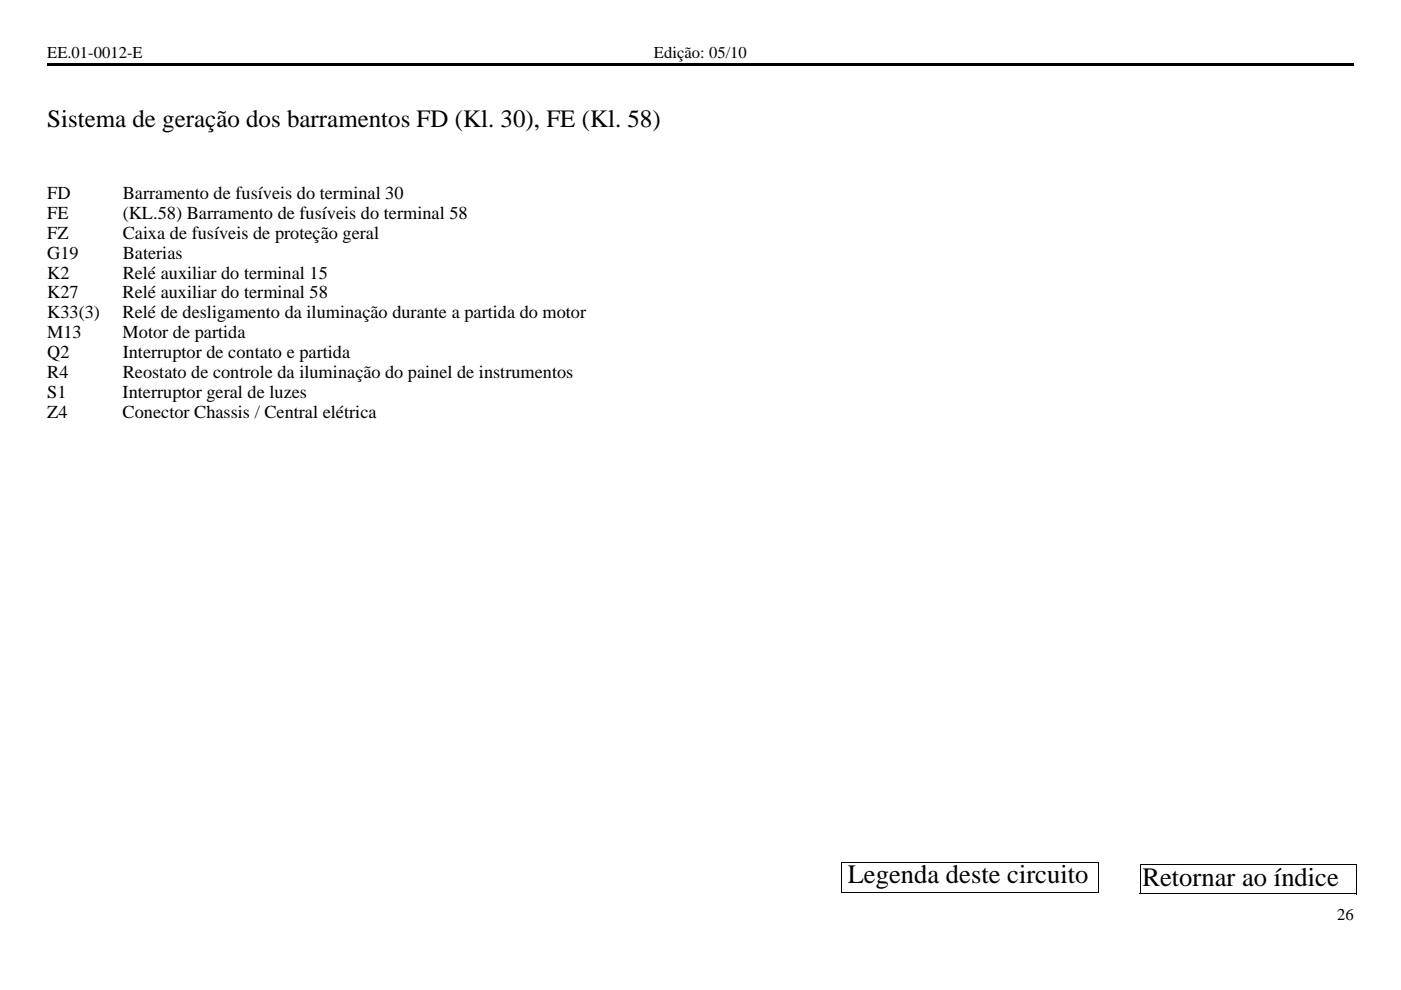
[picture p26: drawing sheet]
<svg xmlns="http://www.w3.org/2000/svg" width="297mm" height="210mm" viewBox="0 0 297 210" stroke-linecap="round" stroke-linejoin="round" font-family="sans-serif">
<defs><g id="words">
<g font-size="5.6">
<text x="179.7" y="187.2">Legenda deste circuito</text>
<text x="242.2" y="187.7">Retornar ao índice</text>
</g>
<text font-size="5.3" x="10" y="26.8">Sistema de geração dos barramentos FD (Kl. 30), FE (Kl. 58)</text>
<g font-size="3.9">
<text x="10" y="42.1">FD</text>
<text x="10" y="46.4">FE</text>
<text x="26" y="42.1">Barramento de fusíveis do terminal 30</text>
<text x="26" y="46.4">(KL.58) Barramento de fusíveis do terminal 58</text>
<text x="10" y="50.6">FZ</text>
<text x="26" y="50.6">Caixa de fusíveis de proteção geral</text>
<text x="10" y="54.8">G19</text>
<text x="10" y="59.1">K2</text>
<text x="26" y="54.8">Baterias</text>
<text x="26" y="59.1">Relé auxiliar do terminal 15</text>
<text x="10" y="63.3">K27</text>
<text x="26" y="63.3">Relé auxiliar do terminal 58</text>
<text x="10" y="67.5">K33(3)</text>
<text x="10" y="71.8">M13</text>
<text x="26" y="71.8">Motor de partida</text>
<text x="26" y="67.5">Relé de desligamento da iluminação durante a partida do motor</text>
<text x="10" y="76">Q2</text>
<text x="26" y="76">Interruptor de contato e partida</text>
<text x="10" y="80.2">R4</text>
<text x="26" y="80.2">Reostato de controle da iluminação do painel de instrumentos</text>
<text x="10" y="84.5">S1</text>
<text x="10" y="88.7">Z4</text>
<text x="26" y="88.7">Conector Chassis / Central elétrica</text>
<text x="26" y="84.5">Interruptor geral de luzes</text>
</g>
<g font-size="3.5">
<text x="10" y="12.3">EE.01-0012-E</text>
<text x="138.7" y="12.3">Edição: 05/10</text>
<text x="283.5" y="195">26</text>
</g>
</g></defs>
<path d="M10 13.5h277v.5h-277zM10 13.5h.2v.4h-.2zM286.8 13.6h.2v.4h-.2z" fill="#000"/>
<path d="M10 13.9h276.9M10.1 13.6h276.9" fill="none" stroke="#000" stroke-width=".21"/>
<path d="M241.7 183.4h45.8v6.1h-45.8z" fill="#fff"/>
<path d="M241.6 189.5h45.9M241.7 183.4h45.9M241.7 183.3v6.2M287.5 183.4v6.2" fill="none" stroke="#000" stroke-width=".21"/>
<path d="M178.4 183h54.5v6.2h-54.5z" fill="#fff"/>
<path d="M178.3 189.2h54.6M178.4 183h54.6M178.4 182.9v6.3M232.9 183v6.3" fill="none" stroke="#000" stroke-width=".21"/>
<use href="#words"/>
</svg>
